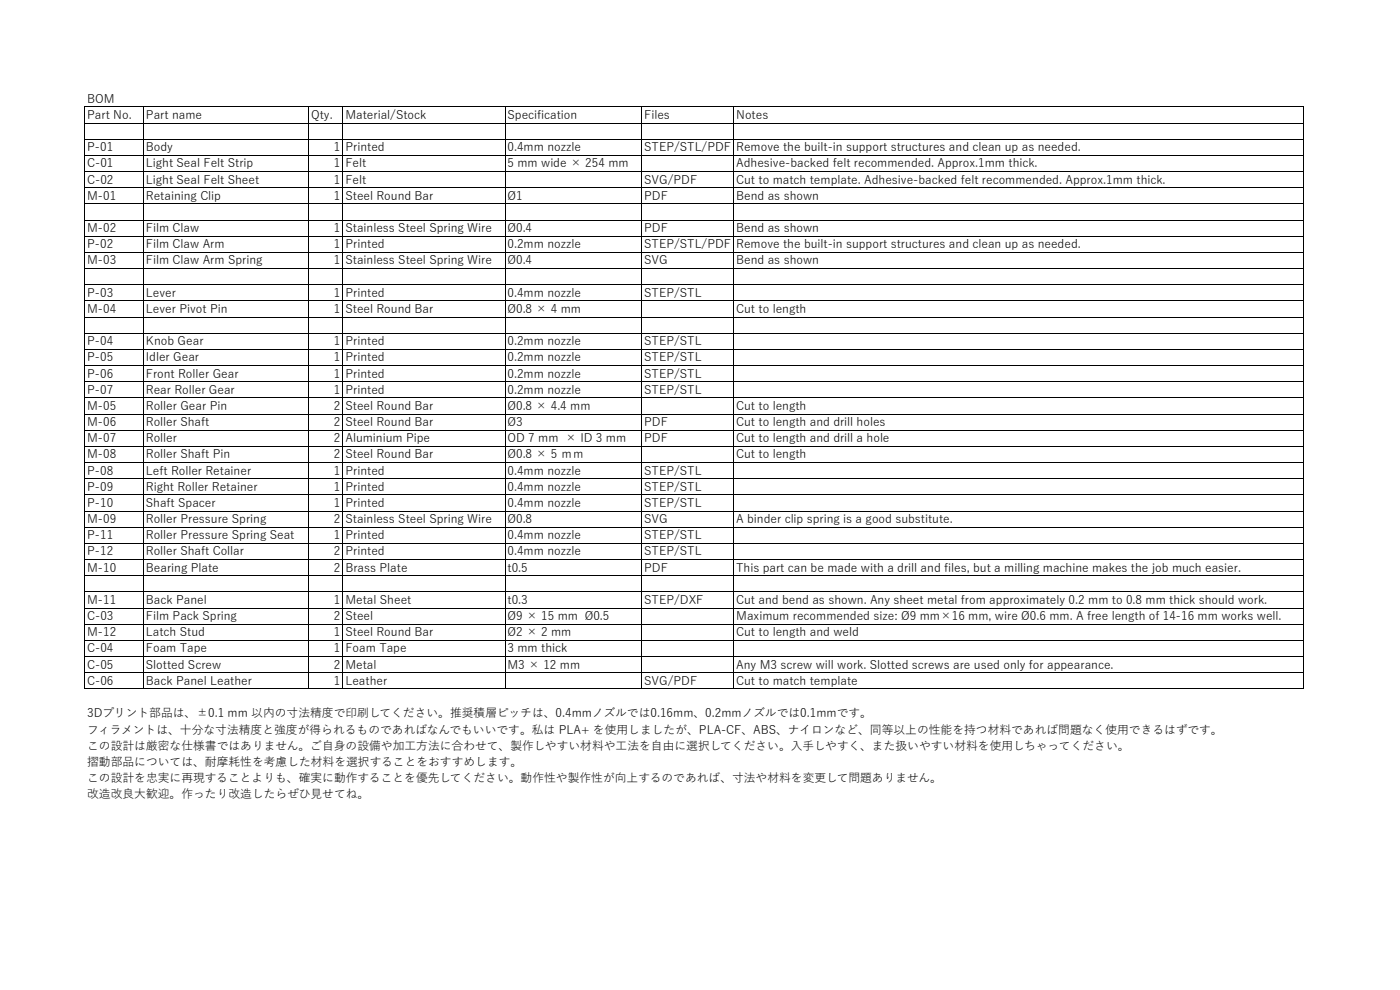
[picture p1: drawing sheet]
<svg xmlns="http://www.w3.org/2000/svg" width="297mm" height="210mm" viewBox="0 0 297 210" stroke-linecap="round" stroke-linejoin="round" font-family="sans-serif">
<defs><g id="words">
<g font-size="2.5">
<text x="18.5" y="21.8">BOM</text>
<text x="18.5" y="25.2">Part No.</text>
<text x="31" y="25.2">Part name</text>
<text x="66" y="25.2">Qty.</text>
<text x="73.3" y="25.2">Material/Stock</text>
<text x="107.7" y="25.2">Specification</text>
<text x="136.7" y="25.2">Files</text>
<text x="156.2" y="25.2">Notes</text>
<text x="18.5" y="32.1">P-01</text>
<text x="18.5" y="35.5">C-01</text>
<text x="31" y="32.1">Body</text>
<text x="31" y="35.5">Light Seal Felt Strip</text>
<text x="70.8" y="32.1">1</text>
<text x="70.8" y="35.5">1</text>
<text x="73.3" y="32.1">Printed</text>
<text x="73.3" y="35.5">Felt</text>
<text x="107.7" y="32.1">0.4mm nozzle</text>
<text x="107.7" y="35.5">5 mm wide × 254 mm</text>
<text x="136.7" y="32.1">STEP/STL/PDF</text>
<text x="156.2" y="32.1">Remove the built-in support structures and clean up as needed.</text>
<text x="156.2" y="35.5">Adhesive-backed felt recommended. Approx.1mm thick.</text>
<text x="18.5" y="39">C-02</text>
<text x="31" y="39">Light Seal Felt Sheet</text>
<text x="70.8" y="39">1</text>
<text x="73.3" y="39">Felt</text>
<text x="136.7" y="39">SVG/PDF</text>
<text x="156.2" y="39">Cut to match template. Adhesive-backed felt recommended. Approx.1mm thick.</text>
<text x="18.5" y="42.4">M-01</text>
<text x="31" y="42.4">Retaining Clip</text>
<text x="70.8" y="42.4">1</text>
<text x="73.3" y="42.4">Steel Round Bar</text>
<text x="107.7" y="42.4">Ø1</text>
<text x="136.7" y="42.4">PDF</text>
<text x="156.2" y="42.4">Bend as shown</text>
<text x="18.5" y="49.2">M-02</text>
<text x="18.5" y="52.7">P-02</text>
<text x="31" y="49.2">Film Claw</text>
<text x="31" y="52.7">Film Claw Arm</text>
<text x="70.8" y="49.2">1</text>
<text x="70.8" y="52.7">1</text>
<text x="73.3" y="49.2">Stainless Steel Spring Wire</text>
<text x="73.3" y="52.7">Printed</text>
<text x="107.7" y="49.2">Ø0.4</text>
<text x="107.7" y="52.7">0.2mm nozzle</text>
<text x="136.7" y="49.2">PDF</text>
<text x="136.7" y="52.7">STEP/STL/PDF</text>
<text x="156.2" y="49.2">Bend as shown</text>
<text x="156.2" y="52.7">Remove the built-in support structures and clean up as needed.</text>
<text x="18.5" y="56.1">M-03</text>
<text x="31" y="56.1">Film Claw Arm Spring</text>
<text x="70.8" y="56.1">1</text>
<text x="73.3" y="56.1">Stainless Steel Spring Wire</text>
<text x="107.7" y="56.1">Ø0.4</text>
<text x="136.7" y="56.1">SVG</text>
<text x="156.2" y="56.1">Bend as shown</text>
<text x="18.5" y="63">P-03</text>
<text x="31" y="63">Lever</text>
<text x="70.8" y="63">1</text>
<text x="73.3" y="63">Printed</text>
<text x="107.7" y="63">0.4mm nozzle</text>
<text x="136.7" y="63">STEP/STL</text>
<text x="18.5" y="66.4">M-04</text>
<text x="31" y="66.4">Lever Pivot Pin</text>
<text x="70.8" y="66.4">1</text>
<text x="73.3" y="66.4">Steel Round Bar</text>
<text x="107.7" y="66.4">Ø0.8 × 4 mm</text>
<text x="156.2" y="66.4">Cut to length</text>
<text x="18.5" y="73.3">P-04</text>
<text x="18.5" y="76.7">P-05</text>
<text x="31" y="73.3">Knob Gear</text>
<text x="31" y="76.7">Idler Gear</text>
<text x="70.8" y="73.3">1</text>
<text x="70.8" y="76.7">1</text>
<text x="73.3" y="73.3">Printed</text>
<text x="73.3" y="76.7">Printed</text>
<text x="107.7" y="73.3">0.2mm nozzle</text>
<text x="107.7" y="76.7">0.2mm nozzle</text>
<text x="136.7" y="73.3">STEP/STL</text>
<text x="136.7" y="76.7">STEP/STL</text>
<text x="18.5" y="80.1">P-06</text>
<text x="18.5" y="83.5">P-07</text>
<text x="31" y="80.1">Front Roller Gear</text>
<text x="31" y="83.5">Rear Roller Gear</text>
<text x="70.8" y="80.1">1</text>
<text x="70.8" y="83.5">1</text>
<text x="73.3" y="80.1">Printed</text>
<text x="73.3" y="83.5">Printed</text>
<text x="107.7" y="80.1">0.2mm nozzle</text>
<text x="107.7" y="83.5">0.2mm nozzle</text>
<text x="136.7" y="80.1">STEP/STL</text>
<text x="136.7" y="83.5">STEP/STL</text>
<text x="18.5" y="87">M-05</text>
<text x="31" y="87">Roller Gear Pin</text>
<text x="70.8" y="87">2</text>
<text x="73.3" y="87">Steel Round Bar</text>
<text x="107.7" y="87">Ø0.8 × 4.4 mm</text>
<text x="156.2" y="87">Cut to length</text>
<text x="18.5" y="90.4">M-06</text>
<text x="18.5" y="93.8">M-07</text>
<text x="31" y="90.4">Roller Shaft</text>
<text x="31" y="93.8">Roller</text>
<text x="70.8" y="90.4">2</text>
<text x="70.8" y="93.8">2</text>
<text x="73.3" y="90.4">Steel Round Bar</text>
<text x="73.3" y="93.8">Aluminium Pipe</text>
<text x="107.7" y="90.4">Ø3</text>
<text x="107.7" y="93.8">OD 7 mm × ID 3 mm</text>
<text x="136.7" y="90.4">PDF</text>
<text x="136.7" y="93.8">PDF</text>
<text x="156.2" y="90.4">Cut to length and drill holes</text>
<text x="156.2" y="93.8">Cut to length and drill a hole</text>
<text x="18.5" y="97.3">M-08</text>
<text x="18.5" y="100.7">P-08</text>
<text x="31" y="97.3">Roller Shaft Pin</text>
<text x="31" y="100.7">Left Roller Retainer</text>
<text x="70.8" y="97.3">2</text>
<text x="70.8" y="100.7">1</text>
<text x="73.3" y="97.3">Steel Round Bar</text>
<text x="73.3" y="100.7">Printed</text>
<text x="107.7" y="97.3">Ø0.8 × 5 ｍｍ</text>
<text x="107.7" y="100.7">0.4mm nozzle</text>
<text x="136.7" y="100.7">STEP/STL</text>
<text x="156.2" y="97.3">Cut to length</text>
<text x="18.5" y="104.1">P-09</text>
<text x="18.5" y="107.5">P-10</text>
<text x="31" y="104.1">Right Roller Retainer</text>
<text x="31" y="107.5">Shaft Spacer</text>
<text x="70.8" y="104.1">1</text>
<text x="70.8" y="107.5">1</text>
<text x="73.3" y="104.1">Printed</text>
<text x="73.3" y="107.5">Printed</text>
<text x="107.7" y="104.1">0.4mm nozzle</text>
<text x="107.7" y="107.5">0.4mm nozzle</text>
<text x="136.7" y="104.1">STEP/STL</text>
<text x="136.7" y="107.5">STEP/STL</text>
<text x="18.5" y="111">M-09</text>
<text x="31" y="111">Roller Pressure Spring</text>
<text x="70.8" y="111">2</text>
<text x="73.3" y="111">Stainless Steel Spring Wire</text>
<text x="107.7" y="111">Ø0.8</text>
<text x="136.7" y="111">SVG</text>
<text x="156.2" y="111">A binder clip spring is a good substitute.</text>
<text x="18.5" y="114.4">P-11</text>
<text x="18.5" y="117.8">P-12</text>
<text x="31" y="114.4">Roller Pressure Spring Seat</text>
<text x="31" y="117.8">Roller Shaft Collar</text>
<text x="70.8" y="114.4">1</text>
<text x="70.8" y="117.8">2</text>
<text x="73.3" y="114.4">Printed</text>
<text x="73.3" y="117.8">Printed</text>
<text x="107.7" y="114.4">0.4mm nozzle</text>
<text x="107.7" y="117.8">0.4mm nozzle</text>
<text x="136.7" y="114.4">STEP/STL</text>
<text x="136.7" y="117.8">STEP/STL</text>
<text x="18.5" y="121.3">M-10</text>
<text x="31" y="121.3">Bearing Plate</text>
<text x="70.8" y="121.3">2</text>
<text x="73.3" y="121.3">Brass Plate</text>
<text x="107.7" y="121.3">t0.5</text>
<text x="136.7" y="121.3">PDF</text>
<text x="156.2" y="121.3">This part can be made with a drill and files, but a milling machine makes the job much easier.</text>
<text x="18.5" y="128.1">M-11</text>
<text x="18.5" y="131.6">C-03</text>
<text x="31" y="128.1">Back Panel</text>
<text x="31" y="131.6">Film Pack Spring</text>
<text x="70.8" y="128.1">1</text>
<text x="70.8" y="131.6">2</text>
<text x="73.3" y="128.1">Metal Sheet</text>
<text x="73.3" y="131.6">Steel</text>
<text x="107.7" y="128.1">t0.3</text>
<text x="107.7" y="131.6">Ø9 × 15 mm Ø0.5</text>
<text x="136.7" y="128.1">STEP/DXF</text>
<text x="156.2" y="128.1">Cut and bend as shown. Any sheet metal from approximately 0.2 mm to 0.8 mm thick should work.</text>
<text x="156.2" y="131.6">Maximum recommended size: Ø9 mm×16 mm, wire Ø0.6 mm. A free length of 14-16 mm works well.</text>
<text x="18.5" y="135">M-12</text>
<text x="31" y="135">Latch Stud</text>
<text x="70.8" y="135">1</text>
<text x="73.3" y="135">Steel Round Bar</text>
<text x="107.7" y="135">Ø2 × 2 mm</text>
<text x="156.2" y="135">Cut to length and weld</text>
<text x="18.5" y="138.4">C-04</text>
<text x="18.5" y="141.8">C-05</text>
<text x="31" y="138.4">Foam Tape</text>
<text x="31" y="141.8">Slotted Screw</text>
<text x="70.8" y="138.4">1</text>
<text x="70.8" y="141.8">2</text>
<text x="73.3" y="138.4">Foam Tape</text>
<text x="73.3" y="141.8">Metal</text>
<text x="107.7" y="138.4">3 mm thick</text>
<text x="107.7" y="141.8">M3 × 12 mm</text>
<text x="156.2" y="141.8">Any M3 screw will work. Slotted screws are used only for appearance.</text>
<text x="18.5" y="145.3">C-06</text>
<text x="31" y="145.3">Back Panel Leather</text>
<text x="70.8" y="145.3">1</text>
<text x="73.3" y="145.3">Leather</text>
<text x="136.7" y="145.3">SVG/PDF</text>
<text x="156.2" y="145.3">Cut to match template</text>
<text x="18.5" y="152.2">3Dプリント部品は、±0.1 mm 以内の寸法精度で印刷してください。推奨積層ピッチは、0.4mmノズルでは0.16mm、0.2mmノズルでは0.1mmです。</text>
<text x="18.5" y="155.6">フィラメントは、十分な寸法精度と強度が得られるものであればなんでもいいです。私は PLA+ を使用しましたが、PLA-CF、ABS、ナイロンなど、同等以上の性能を持つ材料であれば問題なく使用できるはずです。</text>
<text x="18.5" y="159">この設計は厳密な仕様書ではありません。ご自身の設備や加工方法に合わせて、製作しやすい材料や工法を自由に選択してください。入手しやすく、また扱いやすい材料を使用しちゃってください。</text>
<text x="18.5" y="162.5">摺動部品については、耐摩耗性を考慮した材料を選択することをおすすめします。</text>
<text x="18.5" y="165.9">この設計を忠実に再現することよりも、確実に動作することを優先してください。動作性や製作性が向上するのであれば、寸法や材料を変更して問題ありません。</text>
<text x="18.5" y="169.3">改造改良大歓迎。作ったり改造したらぜひ見せてね。</text>
</g>
</g></defs>
<g fill="none" stroke="#000" stroke-width=".21">
<path d="M18 22.6v123.6M18.1 22.7h258.6M18.1 26.1h258.6M18.1 29.5h258.6M18.1 33h258.6M18.1 36.4h258.6M18.1 39.8h258.6M30.4 22.8v123.4M65.5 22.8v123.4M72.8 22.8v123.4M107.1 22.8v123.4M136.1 22.8v123.4"/>
<path d="M155.7 22.8v123.4M276.6 22.8v123.4M18.1 43.3h258.6M18.1 46.7h258.6M18.1 50.1h258.6M18.1 53.5h258.6M18.1 57h258.6M18.1 60.4h258.6M18.1 63.8h258.6M18.1 67.3h258.6M18.1 70.7h258.6M18.1 74.1h258.6"/>
<path d="M18.1 77.6h258.6M18.1 81h258.6M18.1 84.4h258.6M18.1 87.8h258.6M18.1 91.3h258.6M18.1 94.7h258.6M18.1 98.1h258.6M18.1 101.6h258.6M18.1 105h258.6M18.1 108.4h258.6M18.1 111.8h258.6M18.1 115.3h258.6"/>
<path d="M18.1 118.7h258.6M18.1 122.1h258.6M18.1 125.6h258.6M18.1 129h258.6M18.1 132.4h258.6M18.1 135.9h258.6M18.1 139.3h258.6M18.1 142.7h258.6M18.1 146.1h258.6"/>
</g>
<use href="#words"/>
</svg>
